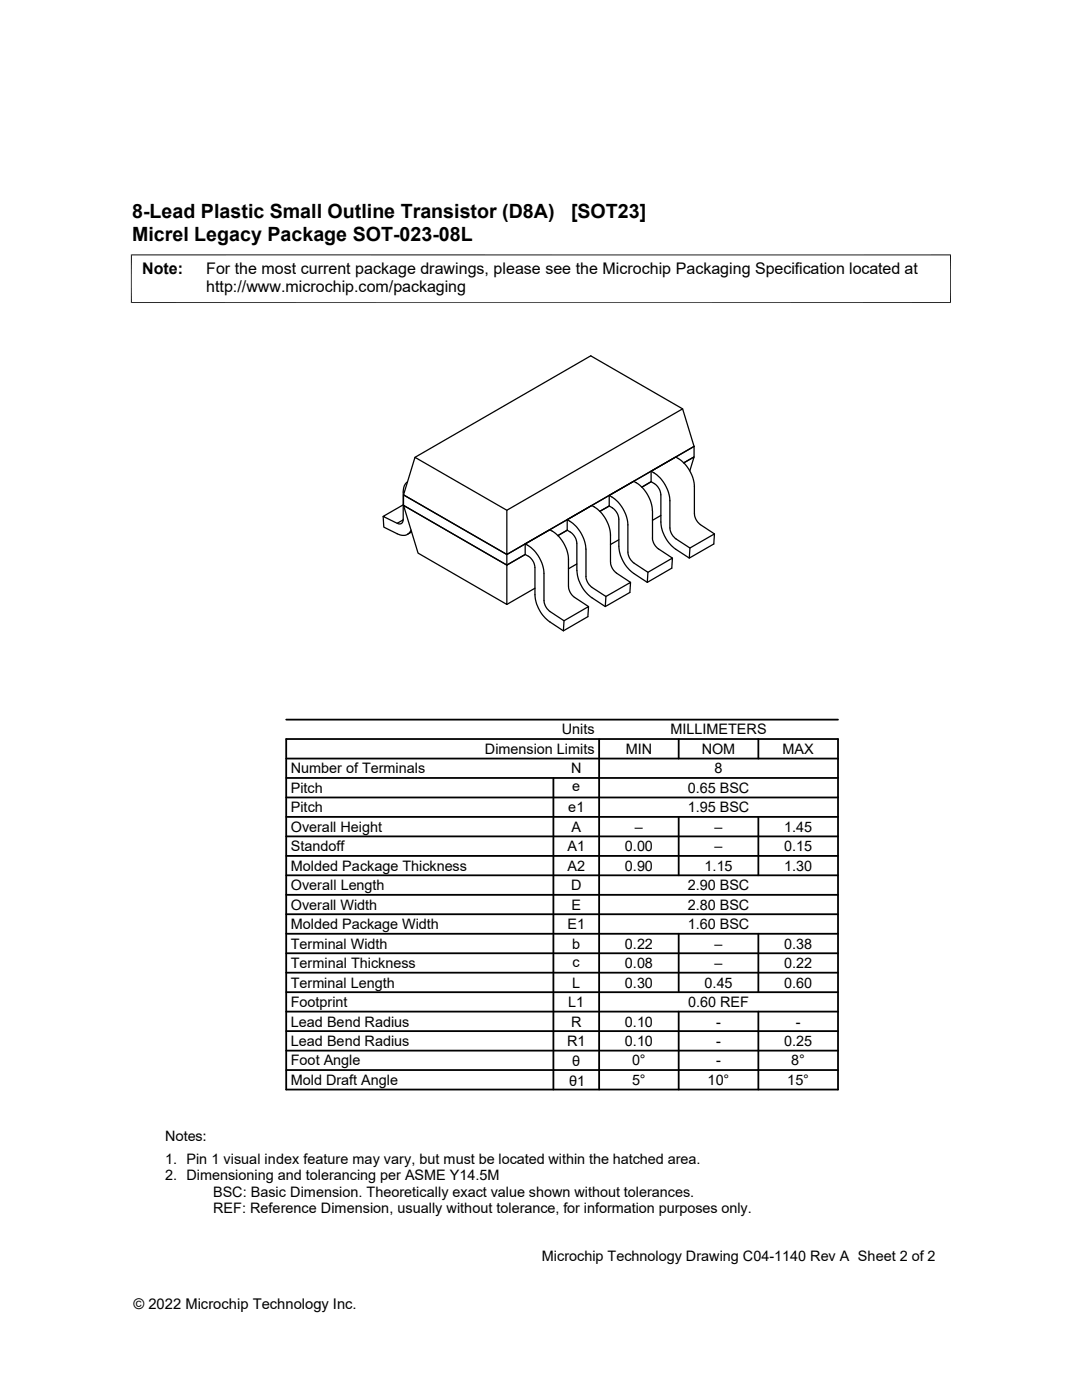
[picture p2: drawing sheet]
<svg xmlns="http://www.w3.org/2000/svg" width="216mm" height="279mm" viewBox="0 0 216 279" stroke-linecap="round" stroke-linejoin="round" font-family="sans-serif">
<defs><g id="words">
<g font-size="3.9">
<text x="26.4" y="43.5">8-Lead Plastic Small Outline Transistor (D8A)</text>
<text x="113.9" y="43.5">[SOT23]</text>
<text x="26.4" y="48">Micrel Legacy Package SOT-023-08L</text>
</g>
<g font-size="3.2">
<text x="28.4" y="54.6">Note:</text>
<text x="41.1" y="58.3">http://www.microchip.com/packaging</text>
<text x="41.1" y="54.6">For the most current package drawings, please see the Microchip Packaging Specification located at</text>
</g>
<g font-size="2.9">
<text x="112.1" y="146.6">Units</text>
<text x="133.8" y="146.6">MILLIMETERS</text>
<text x="58" y="154.3">Number of Terminals</text>
<text x="96.8" y="150.5">Dimension Limits</text>
<text x="113.9" y="154.3">N</text>
<text x="124.9" y="150.5">MIN</text>
<text x="140" y="150.5">NOM</text>
<text x="142.6" y="154.3">8</text>
<text x="156.1" y="150.5">MAX</text>
<text x="58" y="158.2">Pitch</text>
<text x="114.2" y="157.9">e</text>
<text x="137.2" y="158.2">0.65 BSC</text>
<text x="58" y="166">Overall Height</text>
<text x="58" y="162.1">Pitch</text>
<text x="113.4" y="162.1">e1</text>
<text x="114" y="166">A</text>
<text x="126.7" y="166">–</text>
<text x="137.2" y="162.1">1.95 BSC</text>
<text x="142.6" y="166">–</text>
<text x="156.5" y="166">1.45</text>
<text x="58" y="173.8">Molded Package Thickness</text>
<text x="58" y="169.9">Standoff</text>
<text x="113.2" y="169.9">A1</text>
<text x="113.2" y="173.8">A2</text>
<text x="124.7" y="173.8">0.90</text>
<text x="124.7" y="169.9">0.00</text>
<text x="140.6" y="173.8">1.15</text>
<text x="142.6" y="169.9">–</text>
<text x="156.5" y="173.8">1.30</text>
<text x="156.5" y="169.9">0.15</text>
<text x="58" y="177.7">Overall Length</text>
<text x="113.9" y="177.7">D</text>
<text x="137.2" y="177.7">2.90 BSC</text>
<text x="58" y="181.5">Overall Width</text>
<text x="58" y="185.4">Molded Package Width</text>
<text x="113.2" y="185.4">E1</text>
<text x="114" y="181.5">E</text>
<text x="137.2" y="181.5">2.80 BSC</text>
<text x="137.2" y="185.4">1.60 BSC</text>
<text x="58" y="189.3">Terminal Width</text>
<text x="114.2" y="189.3">b</text>
<text x="124.7" y="189.3">0.22</text>
<text x="142.6" y="189.3">–</text>
<text x="156.5" y="189.3">0.38</text>
<text x="58" y="197.1">Terminal Length</text>
<text x="58" y="193.2">Terminal Thickness</text>
<text x="114.2" y="197.1">L</text>
<text x="114.3" y="192.9">c</text>
<text x="124.7" y="197.1">0.30</text>
<text x="124.7" y="193.2">0.08</text>
<text x="140.6" y="197.1">0.45</text>
<text x="142.6" y="193.2">–</text>
<text x="156.5" y="193.2">0.22</text>
<text x="156.5" y="197.1">0.60</text>
<text x="58" y="201">Footprint</text>
<text x="113.4" y="201">L1</text>
<text x="137.3" y="201">0.60 REF</text>
<text x="58" y="204.9">Lead Bend Radius</text>
<text x="58" y="208.7">Lead Bend Radius</text>
<text x="113.2" y="208.8">R1</text>
<text x="113.9" y="204.9">R</text>
<text x="124.7" y="204.9">0.10</text>
<text x="124.7" y="208.7">0.10</text>
<text x="142.9" y="204.9">-</text>
<text x="142.9" y="208.7">-</text>
<text x="156.5" y="208.7">0.25</text>
<text x="158.8" y="204.9">-</text>
<text x="58" y="212.6">Foot Angle</text>
<text x="114.2" y="212.8">θ</text>
<text x="126.1" y="212.6">0°</text>
<text x="142.9" y="212.6">-</text>
<text x="157.9" y="212.6">8°</text>
<text x="58" y="216.5">Mold Draft Angle</text>
<text x="113.6" y="216.7">θ1</text>
<text x="126.1" y="216.5">5°</text>
<text x="141.2" y="216.5">10°</text>
<text x="157.1" y="216.5">15°</text>
<text x="32.9" y="227.6">Notes:</text>
<text x="32.9" y="232.2">1. Pin 1 visual index feature may vary, but must be located within the hatched area.</text>
<text x="32.9" y="235.5">2. Dimensioning and tolerancing per ASME Y14.5M</text>
<text x="42.5" y="238.8">BSC: Basic Dimension. Theoretically exact value shown without tolerances.</text>
<text x="42.5" y="242.2">REF: Reference Dimension, usually without tolerance, for information purposes only.</text>
<text x="108.1" y="251.7">Microchip Technology Drawing C04-1140 Rev A Sheet 2 of 2</text>
<text x="26.6" y="261.3">© 2022 Microchip Technology Inc.</text>
</g>
</g></defs>
<g fill="none" stroke="#000" stroke-width=".25">
<path d="M80.5 98.2v5.5M81.3 96.2a2.31 2.31 0 0 0-.8 2M121.6 98.9a7.2 7.2 0 0 1 3.7 5.9v5.4a2.81 2.81 0 0 0 1.2 2.2M129.9 94a7.2 7.2 0 0 1 3.8 5.9v5.5a2.9 2.9 0 0 0 1.2 2.1l2.8 1.9 4.9-2.8-.2 2-4.9 2.8-2.6-1.8a7.3 7.3 0 0 1-3-5.4l-.1-5.5a3 3 0 0 0-1.9-2.6v-2.1l4.9-2.8a7.2 7.2 0 0 1 3.8 5.9v5.4a2.92 2.92 0 0 0 1.2 2.2l2.8 1.9M129.9 96.1l-1.8 1.1M136.2 81.6l-35.1 20.2v8.9l37.4-21.6M138.5 89.1l-2.3-7.5-18.3-10.6-35.1 20.3M138.5 89.1l-37.4 21.6v2.1l-20.6-11.9v-2.1l20.6 11.9-20.6-11.9 2.3-7.5 18.3 10.5M138.5 89.1v2.1l-2.1 1.2 2.1-1.2-.9 2.8M76.5 103.1l.1 2.1 2.7 1.3a1.8 1.8 0 0 0 2.7-.7M80.4 103.7a.74 .74 0 0 1-.3 .8 .74 .74 0 0 1-.8-.1M80.5 100.8l-4 2.3 2.7 1.3 1.3-.6"/>
<path d="M80.5 100.9l20.6 11.9v7.8l-17.7-10.2zM82.1 106.2l-.8 .4M104.8 110.7l-3.7 2.1M104.8 108.5a7.2 7.2 0 0 1 3.7 5.9l.1 5.5a2.81 2.81 0 0 0 1.1 2.1M106.7 113.2a2.96 2.96 0 0 0-1.9-2.5v-2.2l4.9-2.8a7.1 7.1 0 0 1 3.7 5.9v5.5a2.92 2.92 0 0 0 1.2 2.1l2.8 1.9M106.7 117.4l-5.6 3.2M106.7 113.3v5.4a7.3 7.3 0 0 0 3 5.4l2.7 1.8 4.9-2.8 .1-2-4.9 2.8-2.8-1.9M113.2 105.8l-1.9 1.1M113.2 103.7a7.2 7.2 0 0 1 3.7 5.9M115.1 112.5l-1.7 1M115.1 113.9v-5.5a3 3 0 0 0-1.9-2.6v-2.1l4.9-2.8a7.2 7.2 0 0 1 3.7 5.9v5.4a2.92 2.92 0 0 0 1.2 2.2l2.8 1.8M115.1 113.9a7.3 7.3 0 0 0 3 5.4l2.7 1.8 4.9-2.9 .1-2-4.9 2.8-2.8-1.8"/>
<path d="M116.9 109.6v5.4a2.81 2.81 0 0 0 1.2 2.2M120.9 119l-.1 2.1M121.6 101l-1.9 1M123.5 107.7l-1.7 1M126.5 112.4l2.8 1.8 4.9-2.8-.2 2-4.8 2.8-2.7-1.7M129.3 114.2l-.1 2M131.9 102.9l-1.7 .9M134.2 111.4l-2.8-1.9a2.81 2.81 0 0 1-1.2-2.1v-5.5a7.1 7.1 0 0 0-3.8-5.8l-4.8 2.8v2.1a3 3 0 0 1 1.9 2.6v5.4a7.3 7.3 0 0 0 3 5.4M137.7 109.4l-.2 2M112.5 123.9l-.1 2"/>
</g>
<path d="M26.1 50.9h163.7M26.2 50.8v9.7M189.7 50.8v9.7M26.1 60.4h163.7" fill="none" stroke="#000" stroke-width=".2"/>
<g fill="none" stroke="#000" stroke-width=".36">
<path d="M57.1 159.2h110.1M57.1 155.3h110.1M57.1 151.4h110.1M57.1 147.5h110.1v69.9h-110.1zM57.1 143.6h110.1M110.4 155.3v62.1M119.5 147.5v69.9M135.4 147.5v3.9M151.3 147.5v3.9M57.1 166.9h110.1M57.1 174.7h110.1M57.1 170.8h110.1"/>
<path d="M57.1 178.6h110.1M57.1 163h110.1M135.4 163v11.7M151.3 163v11.7M57.1 190.2h110.1M57.1 182.5h110.1M57.1 186.4h110.1M57.1 194.1h110.1M57.1 198h110.1M135.4 186.4v11.6M151.3 186.4v11.6M57.1 201.9h110.1"/>
<path d="M57.1 213.6h110.1M57.1 205.8h110.1M57.1 209.7h110.1M135.4 201.9v15.5M151.3 201.9v15.5"/>
</g>
<use href="#words"/>
</svg>
